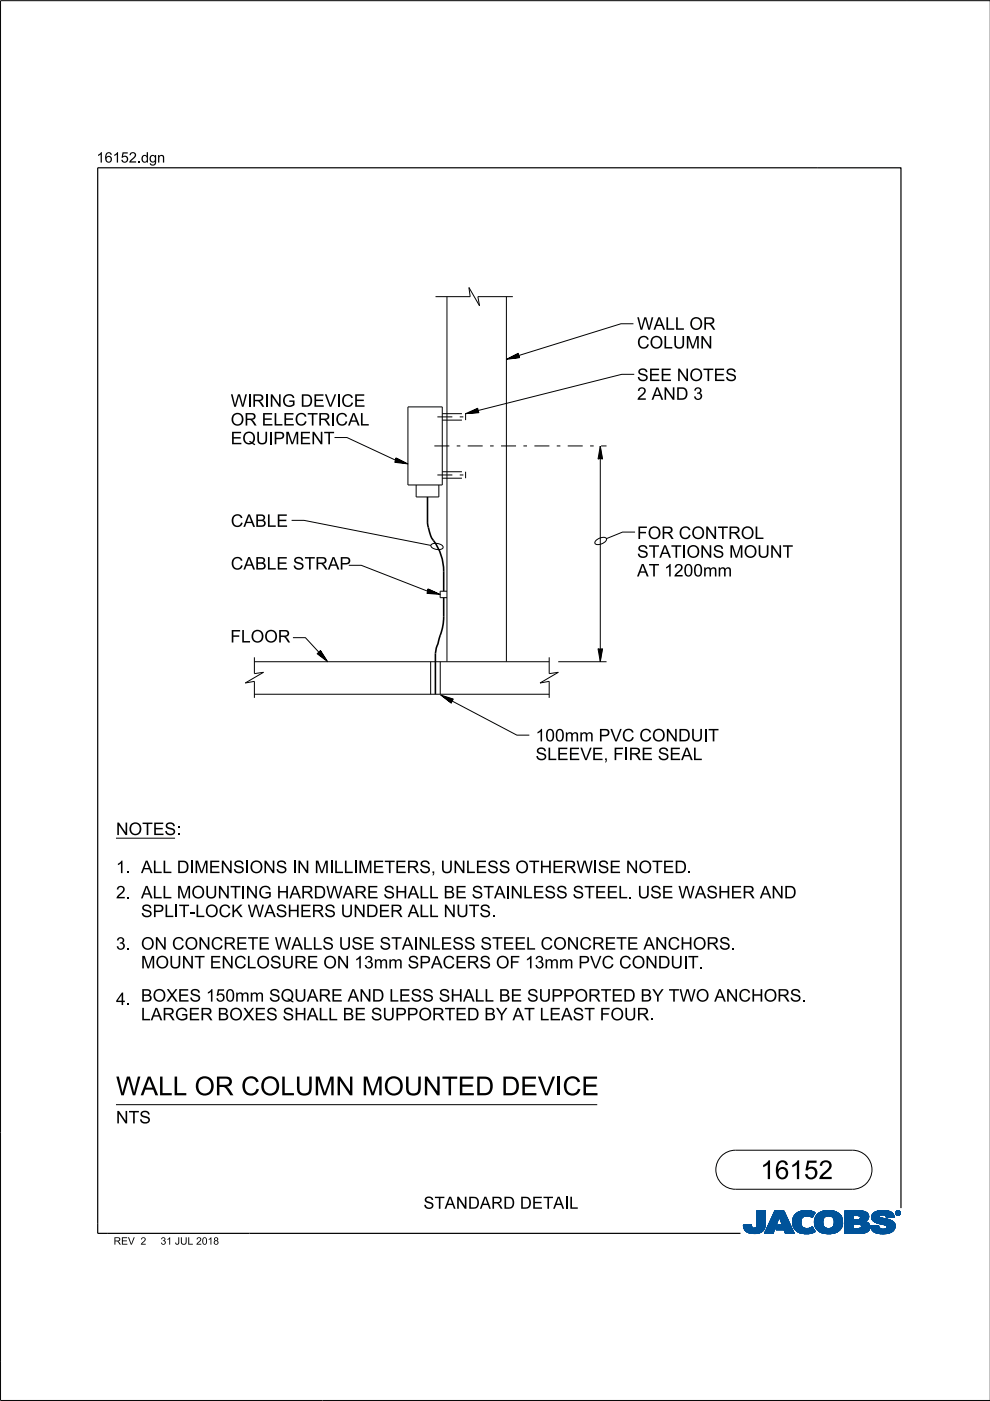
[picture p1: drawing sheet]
<svg xmlns="http://www.w3.org/2000/svg" width="210mm" height="297mm" viewBox="0 0 210 297" stroke-linecap="round" stroke-linejoin="round" font-family="sans-serif">
<defs><g id="words">
<g font-size="4">
<text x="24.6" y="232.2">W ALLOR COLUM</text>
<text x="71.2" y="232.2">N</text>
<text x="76.7" y="232.2">M</text>
<text x="81.3" y="232.2">OUN</text>
<text x="93.7" y="232.2">TED DEVI</text>
<text x="119.3" y="232.2">CE</text>
<text x="161.2" y="250">16152</text>
</g>
<g font-size="2.6">
<text x="135.1" y="69.9">W ALLOR</text>
<text x="135.1" y="73.9">COLUM</text>
<text x="148.4" y="73.9">N</text>
<text x="135.1" y="80.8">SEE N</text>
<text x="146.2" y="80.8">OTES</text>
<text x="53.4" y="86.2">RI</text>
<text x="57.1" y="86.2">N</text>
<text x="59.8" y="86.2">G DEVI</text>
<text x="72.4" y="86.2">CE</text>
<text x="135.1" y="84.8">2AN</text>
<text x="143.3" y="84.8">D 3</text>
<text x="48.9" y="94.2">EQUI</text>
<text x="48.9" y="90.2">OR ELECTRI</text>
<text x="58" y="94.2">PM</text>
<text x="63.5" y="94.2">EN</text>
<text x="68.7" y="94.2">T</text>
<text x="71.1" y="90.2">CAL</text>
<text x="48.9" y="111.7">CABLE</text>
<text x="135.1" y="118.2">STATI</text>
<text x="135.1" y="114.3">FOR CON</text>
<text x="145.6" y="118.2">ON</text>
<text x="151.1" y="118.2">S M</text>
<text x="152.1" y="114.3">TROL</text>
<text x="157.7" y="118.2">OUN</text>
<text x="165.9" y="118.2">T</text>
<text x="48.9" y="120.8">CABLE STRAP</text>
<text x="135.1" y="122.2">AT 1200mm</text>
<text x="48.8" y="136.2">FLOOR</text>
<text x="113.6" y="161.2">SLEEVE,FI</text>
<text x="113.6" y="157.2">100mm PVC CON</text>
<text x="133.3" y="161.2">RE SEAL</text>
<text x="143.8" y="157.2">DUI</text>
<text x="150.2" y="157.2">T</text>
<text x="24.6" y="177">N</text>
<text x="27.3" y="177">OTES:</text>
<text x="24.6" y="185.1">1. ALLDI</text>
<text x="41.2" y="185.1">M</text>
<text x="44.3" y="185.1">EN</text>
<text x="49.4" y="185.1">SI</text>
<text x="52.9" y="185.1">ON</text>
<text x="63" y="185.1">N</text>
<text x="66.7" y="185.1">M</text>
<text x="70.8" y="185.1">L</text>
<text x="75.9" y="185.1">M</text>
<text x="79" y="185.1">ETERS,UN</text>
<text x="98.8" y="185.1">LESS OTH</text>
<text x="117.1" y="185.1">ERW I</text>
<text x="126.7" y="185.1">SE N</text>
<text x="135.4" y="185.1">OTED.</text>
<text x="24.6" y="190.5">2. ALLM</text>
<text x="40.6" y="190.5">OUN</text>
<text x="52.1" y="190.5">N</text>
<text x="54.8" y="190.5">G H</text>
<text x="61.3" y="190.5">ARDW ARE SH</text>
<text x="86.4" y="190.5">ALLBE STAI</text>
<text x="108.2" y="190.5">N</text>
<text x="110.9" y="190.5">LESS STEEL.USE W ASH</text>
<text x="154.9" y="190.5">ER AN</text>
<text x="166.2" y="190.5">D</text>
<text x="29.9" y="194.4">SPLI</text>
<text x="37.9" y="194.4">T-</text>
<text x="41.4" y="194.4">LOCK W ASH</text>
<text x="63.6" y="194.4">ERS UN</text>
<text x="77.6" y="194.4">DER ALLN</text>
<text x="96.7" y="194.4">UTS.</text>
<text x="24.6" y="201.3">3. ON</text>
<text x="36.5" y="201.3">CON</text>
<text x="44.7" y="201.3">CRETE W ALLS USE STAI</text>
<text x="88.7" y="201.3">N</text>
<text x="91.4" y="201.3">LESS STEELCON</text>
<text x="122.8" y="201.3">CRETE AN</text>
<text x="141.6" y="201.3">CH</text>
<text x="146.9" y="201.3">ORS.</text>
<text x="29.9" y="205.3">M</text>
<text x="33" y="205.3">OUN</text>
<text x="41.2" y="205.3">T EN</text>
<text x="49.6" y="205.3">CLOSURE ON</text>
<text x="75.1" y="205.3">13mm SPACERS OF 13mm PVC CON</text>
<text x="139.5" y="205.3">DUI</text>
<text x="145.9" y="205.3">T.</text>
<text x="24.6" y="213.1">4.</text>
<text x="29.9" y="212.4">BOXES 150mm SQUARE AN</text>
<text x="78.8" y="212.4">D LESS SH</text>
<text x="98.2" y="212.4">ALLBE SUPPORTED BY TW O AN</text>
<text x="156.6" y="212.4">CH</text>
<text x="161.9" y="212.4">ORS.</text>
<text x="29.9" y="216.3">LARGER BOXES SH</text>
<text x="65.1" y="216.3">ALLBE SUPPORTED BY AT LEAST FOUR.</text>
<text x="24.6" y="238.2">N</text>
<text x="27.3" y="238.2">TS</text>
<text x="89.8" y="256.3">STAN</text>
<text x="99.2" y="256.3">DARD DETAI</text>
<text x="120.6" y="256.3">L</text>
</g>
<g font-size="2.2">
<text x="20.5" y="34.5">16152.</text>
<text x="29.9" y="34.5">dgn</text>
</g>
<g font-size="1.6">
<text x="24.1" y="263.9">REV</text>
<text x="29.8" y="263.9">2</text>
<text x="34" y="263.9">31JUL2018</text>
</g>
</g></defs>
<g fill="none" stroke="#00539a" stroke-width=".21">
<path d="M157.6 259.8h1.7M157.6 259.9h1.7M157.6 259.9l1.7 .1M157.6 260h1.8M158.1 259.7h1.2M159.3 259.7h-1.7l.1 .7M159.3 259.7h-.9M159.3 259.7l.1 .3M159.4 260l.1 .3M160.4 260l-.2 .3h2M160.5 259.6h1.8M160.5 259.6l-.1 .4"/>
<path d="M160.5 259.7h1.8M160.5 256.7v2.9M160.5 256.9h1.8M160.5 257.5h1.8M160.5 256.7h1.8v2.7M160.5 256.8h1.8M160.5 256.8l1.8 .1M160.5 256.9l1.8 .1M160.5 257h1.8M160.5 257.1h1.8M160.5 257.2h1.8M160.5 257.2l1.8 .1"/>
<path d="M160.5 257.3h1.8M160.5 257.4h1.8M160.5 257.4l1.8 .1M160.5 257.6h1.8M160.5 257.6l1.8 .1M160.5 257.7h1.8M160.5 257.8h1.8M160.5 257.9h1.8M160.5 258h1.8M160.5 258.1h1.8M160.5 258.1l1.8 .1M160.5 258.2h1.8"/>
<path d="M160.5 258.3h1.8M160.5 258.3l1.8 .1M160.5 258.4h1.8M160.5 258.5h1.8M160.5 258.5l1.8 .1M160.5 258.6h1.8M160.5 258.6l1.8 .1M160.5 258.7h1.8M160.5 258.8h1.8M160.5 258.9h1.8M160.5 259h1.8M160.5 259.1h1.8"/>
<path d="M160.5 259.2h1.8M160.5 259.3h1.8M160.5 259.8h1.8M162.2 260h-1.8M162.2 259.9v.3M162.2 259.9h-1.8M162.2 259.8h-1.7M162.3 259.4l-.1 .5M162.3 259.4v-2.7h-1.8v2.9M162.3 259.5h-1.8M162.3 259.6h-1.8M162.3 256.7l-1.8 .1"/>
<path d="M162.3 259.4h-1.8M163.7 258.1h3.1M163.7 258h3.1M163.7 257.9h3M163.8 257.8h2.9M163.8 257.7h2.9M163.8 257.7h2.8M163.9 257.6h2.7M163.9 257.5h2.7M164 257.4h2.5M164 257.3h2.5M164.1 257.2h2.3"/>
<path d="M164.1 257.1h2.3M164.1 257h2.3M164.2 257h2.1M164.2 256.9h2.1M164.2 256.8h2.1M164.3 256.7h1.9l2.2 4.8h-1.9l-.3-.8h-1.7l.4-1h1l-.7-1.7-1.3 3.5h-1.8zM164.5 260h-1.7M164.5 259.9l-1.7 .1M164.5 259.9h-1.7M164.5 259.8l-1.7 .1M164.6 259.8h-1.7M164.6 259.7l-1.7 .1"/>
<path d="M164.6 259.7h-1.7M164.6 259.6h-1.7M164.6 259.5l-1.6 .1M164.7 259.5h-1.7M164.7 259.4l-1.7 .1M164.7 259.4h-1.7M164.7 259.3l-1.6 .1M164.7 259.3h-1.6M164.8 259.2l-1.7 .1M164.8 259.2h-1.7M164.8 259.1l-1.6 .1M164.8 260h2.9"/>
<path d="M164.8 259.1h-1.6M164.8 259.9h2.9M164.8 259l-1.6 .1M164.9 259.9h2.7M164.9 259h-1.7M164.9 259.8h2.7M164.9 258.9h-1.6M164.9 258.8h-1.6M164.9 259.7h2.7M164.9 259.7l-.4 1 3.6 .1M165 258.7h-1.6M165 258.6l-1.6 .1"/>
<path d="M165 258.6h-1.6M165 258.5l-1.6 .1M165 258.5h-1.6M165.1 258.4l-1.6 .1M165.1 258.4h-1.6M165.1 258.3l-1.6 .1M165.1 258.3h-1.6M165.1 258.2l-1.5 .1M165.1 258.2h-1.5M165.2 258.1l-1.6 .1M165.2 258.1h-1.6M165.2 258l.7 1.7h-1"/>
<path d="M165.2 258l.7 1.7M165.3 258.1h1.5M165.3 258.1l1.6 .1M165.3 258.2h1.6M165.3 258.2l1.6 .1M165.3 258.3h1.6M165.4 258.3l1.6 .1M165.4 258.4h1.6M165.4 258.4l1.6 .1M165.4 258.5h1.6M165.4 258.5l1.7 .1M165.4 258.6h1.7"/>
<path d="M165.5 258.6l1.6 .1M165.5 258.7h1.6M165.5 258.8h1.7M165.5 258.9h1.7M165.6 258.9h1.6M165.6 259h1.7M165.6 259l1.7 .1M165.6 259.1h1.7M165.6 259.1l1.7 .1M165.7 259.2h1.7M165.7 259.2l1.7 .1M165.7 259.3h1.7"/>
<path d="M165.7 259.3l1.7 .1M165.7 259.4h1.7M165.8 259.4l1.7 .1M165.8 259.5h1.7M165.8 259.5l1.7 .1M165.8 259.6h1.7M166.2 256.7l2.2 4.8M166.2 256.8l-1.9-.1-2.2 4.8h1.8l1.3-3.5M168 258.9l.4 1.5M168 258.9h1.8M168 259h1.8M168 259.1h1.8"/>
<path d="M168 259.2h1.8M168 259.2l1.8 .1M168 259.3h1.8M168 259.3l1.8 .1M168.1 259.4h1.8M168.1 259.5h1.7M168.1 259.4l1.7 .1M168.1 259.5l1.8 .1M168.1 259.6h1.8M168.1 259.7h1.8M168.1 259.7l1.8 .1M168.1 259.8h1.8"/>
<path d="M168.1 259.8l1.8 .1M168.2 260h1.8M168.2 259.9h1.8M168.3 258l-.3 .9M168.9 257.3l-.6 .7M169.1 257.1h3.6M169.2 257h3.4M169.4 256.9h3.1M169.5 256.9h2.9M169.8 256.8h2.4M169.8 259.1a1.33 1.33 0 0 0 .8 1.4 1.33 1.33 0 0 0 1.5-.3l.2-.1M169.8 259.1h-1.8"/>
<path d="M169.8 259l-1.8 .1M169.9 258.8l-1.9 .1M169.9 258.8h-1.9M169.9 258.7h-1.9M169.9 258.6h-1.8M169.9 258.6l-1.9 .1M169.9 258.5l-1.8 .1M169.9 258.5h-1.8M169.9 258.4l-1.8 .1M170 258.4h-1.9M170 258.4l-.2 .7M170 258.3l-1.8 .1"/>
<path d="M170 258.3h-1.8M170 258.2l-1.8 .1M170.1 258.2h-1.9M170.1 258.1l-.1 .3M170.1 258.1l-1.9 .1M170.2 258.1h-2M170.3 258h-2.1M170.3 256.7l-1.4 .5M170.3 256.7h1.5M170.3 256.7a4 4 0 0 1 2.5 .4M170.4 258h-2.1M170.4 257.9h-2.1"/>
<path d="M170.6 257.8l-2.3 .1M170.6 257.9l-.5 .2M170.8 257.8h-2.5M171.4 257.8h1M171.5 256.7l-1.7 .1M171.5 256.7l.6 .1M171.7 257.8h.7M171.8 257.9h.6M171.9 258h.4M172.1 258.1h.2M172.2 258.1h.1M172.3 258h-.3"/>
<path d="M172.4 257.7l-4 .1M172.5 257.7h-4.1M172.5 257.6l-4 .1M172.5 257.6h-4M172.6 257h-3.3M172.6 257.5l-4.1 .1M172.6 257.5h-4M172.6 257.4l-4 .1M172.7 257.4h-4M172.7 259h1.8M172.7 259.2h1.8M172.7 259.3h1.8"/>
<path d="M172.7 259.3l1.8 .1M172.7 259.4h1.8M172.7 257.3l-3.9 .1M172.7 259.5h1.8M172.7 259.5l1.8 .1M172.7 259.6h1.8M172.7 259.7h1.8M172.7 258.6h1.8M172.7 257.3h-3.9M172.8 259.8h1.8M172.8 257.2l-3.9 .1M172.8 259.9h1.8"/>
<path d="M172.8 259.9l.3 .6M172.8 259.8l1.8 .1M172.8 259.9l1.8 .1M172.8 257.2h-3.9M172.8 260h1.8M172.8 257.1l-.6 1.1a1.75 1.75 0 0 0-1.6-.3M172.9 257.1l-3.9 .1M173 257.8h2.3M173 257.8l-.3 1.3h1.8M173 257.8h5.3M173.1 257.7h5.2M173.1 257.7h5.1"/>
<path d="M173.1 257.6h5.1M173.2 257.6h4.9M173.2 257.5h4.8M173.4 257.4h4.6M173.4 257.4h4.5M173.5 257.3h4.4M173.6 257.2l4.2 .1M173.6 257.2h4.1M173.7 257.1l4 .1M173.8 257.1h3.8M173.9 257h3.5M174 257h3.3"/>
<path d="M174.1 256.9h3.2M174.2 256.9h2.8M174.4 256.8h2.6M174.5 259h-1.8M174.5 259.2a1.15 1.15 0 0 0 1.3 1.3M174.5 259.2l-1.8-.1 .1 .8M174.5 258.9l-1.8 .1M174.5 258.9h-1.8M174.5 258.8l-1.8 .1M174.5 258.7l-1.8 .1M174.5 258.7h-1.8M174.5 258.6l-1.8 .1"/>
<path d="M174.5 258.5l-1.8 .1M174.6 258.5h-1.9M174.6 256.8h1.9M174.6 258.4l-.1 .8M174.6 258.4h-1.8M174.6 258.4l-1.9 .1M174.6 258.3l-1.8 .1M174.6 258.3h-1.8M174.7 258.2h-1.9M174.7 258.1l-.1 .3M174.8 258.1l-2 .1M174.8 258.1h-1.9"/>
<path d="M174.9 256.7a3.2 3.2 0 0 1 3.6 1.4l.1 .8-.1 1.1M174.9 258l-1.9 .1M175 258h-2M175.1 257.9l-.4 .2M175.1 257.9h-2.1M175.2 257.9h-2.2M175.3 257.8l-.2 .1M175.5 256.7h.7M175.7 257.8h-.4M175.7 257.8l.6 .1M176 257.8h2.4M176.2 257.9h2.2"/>
<path d="M176.3 257.9l.5 .5M176.4 258h2M176.4 256.7h-1.5a2.68 2.68 0 0 0-1.9 1.1M176.5 258l2 .1M176.5 258.1h2M176.6 258.1h1.9M176.6 258.2h1.9M176.7 258.2l1.8 .1M176.7 258.3h1.8M176.7 258.3l1.9 .1M176.7 259.9h1.8M176.7 258.4h1.9"/>
<path d="M176.8 258.4l.1 .5M176.8 258.4l1.8 .1M176.8 258.5h1.8M176.8 258.6h1.8M176.9 259.4h1.8M176.9 259.2l1.8 .1M176.9 259.1h1.8M176.9 259.2h1.8M176.9 258.9v.3M176.9 259.2a1.11 1.11 0 0 1-1.1 1.3M176.9 259h1.8M176.9 258.9h1.8"/>
<path d="M176.9 258.8h1.7M176.9 258.8l1.8 .1M176.9 258.7h1.7M176.9 259.3h1.8M176.9 259.3l1.8 .1M178 257.4l-4.7 .1M178.4 257.9h-2.1l.5 .5M178.5 259.7l-1.7 .1M178.5 259.8l-1.8 .1M178.5 259.8h-1.7M178.5 260l-.2 .5M178.5 259.9l-1.8 .1"/>
<path d="M178.5 260h-1.8M178.6 259.7h-1.8M178.6 258.5l-1.8 .1M178.6 259.6h-1.8M178.6 259.5l-1.8 .1M178.6 259.5h-1.8M178.7 259.4h-1.8M179.1 259.7h1.8M179.1 259.5h5.2M179.1 256.9h4.4M179.1 257.5h5M179.1 256.8h4"/>
<path d="M179.1 256.8h3.4M179.1 257h4.5M179.1 257.1h4.7M179.1 257.1l4.7 .1M179.1 257.2h4.8M179.1 257.2l4.8 .1M179.1 257.3h4.8M179.1 257.3l4.9 .1M179.1 257.4h4.9M179.1 257.4l5 .1M179.1 257.6h5M179.1 257.6l5 .1"/>
<path d="M179.1 257.7h5M179.1 257.7l1.8 .1M179.1 257.8h1.8M179.1 257.9h1.8M179.1 258h1.8M179.1 258.1h1.8M179.1 258.2h1.8M179.1 258.3h1.8M179.1 258.4h1.8M179.1 258.5h1.8M179.1 258.5l1.8 .1M179.1 258.6h4.8"/>
<path d="M179.1 258.7h4.7M179.1 258.7h4.6M179.1 258.8h4.5M179.1 258.9h4.5M179.1 258.9h4.3M179.1 259h4.4M179.1 259l4.5 .1M179.1 259.1h4.6M179.1 259.1l4.7 .1M179.1 259.2h4.8M179.1 259.2l4.9 .1M179.1 259.3h5"/>
<path d="M179.1 259.3l5.1 .1M179.1 259.4h5.1M179.1 259.4l5.1 .1M179.1 259.5l1.8 .1M179.1 259.6h1.8M179.1 259.8h1.8M179.1 259.9h1.8M179.1 260h1.8M180.9 257.7v.9M181.8 259.5h-.9v1v-1M181.8 259.5h.2M181.8 259.5l.8 .3"/>
<path d="M182.1 257.7l2.1 .1M182.2 257.8h2M182.2 259.5l2.1 .1M182.3 258.5h1.7M182.3 258.5l-1.4 .1M182.3 257.9h1.9M182.4 257.9h1.8M182.4 257.9v.1M182.4 257.9l-.4-.2h-1.1v.9M182.4 258h1.8M182.4 258v.3M182.4 258.3l-.1 .2"/>
<path d="M182.4 259.6h1.9M182.4 258.1h1.8M182.4 258.1l1.8 .1M182.4 258.2h1.8M182.5 259.7h1.9M182.5 256.9l1.1 .1M182.5 259.7l1.9 .1M182.6 259.8h1.8M182.6 259.8v.4l-.2 .2M182.7 259.9h1.7M182.9 256.8h-3.8v4.7M183.3 256.9l-4.2-.1v4.7"/>
<path d="M183.6 257l.4 .4M183.9 259.2l.2 .2M184 258.5l-2.1 .1M184 258.5h-1.8M184 257.4l.1 .2M184.1 258.4l-.8 .6 .6 .2M184.1 258.4h-1.8M184.1 258.3l-1.7 .1M184.1 258.3h-1.7M184.1 257.6l.1 .6M184.1 258.2l-1.7 .1M184.1 259.4l.3 .5v.6"/>
<path d="M184.2 258.2l-.1 .2M184.2 258h-1.8M184.4 259.9h-1.7M184.5 260h-1.8M184.6 259.9v.2M184.6 259.9h1.7M184.6 260h1.7M184.8 258.1h1.7M184.8 258l.2 .7M184.8 258h1.7M184.8 258.3h2.5M184.8 258.3l2.8 .1"/>
<path d="M184.8 258.1l1.8 .1M184.8 258.2h2M184.8 258.4h3M184.8 258.4l3.2 .1M184.9 258.2l2.1 .1M184.9 257.6h4.6M184.9 258.5h3.4M184.9 258.5l3.6 .1M184.9 258.6h3.7M184.9 257.5h4.5M185 257.5h4.4M185 258.6l3.7 .1"/>
<path d="M185 258.7h3.9M185 258.7l.6 .4M185 257.4h4.3M185 257.4h4.4M185.1 258.7l3.9 .1M185.1 258.8h.7M185.1 257.3h4.1M185.2 258.9h.6M185.2 258.9l4.1 .1M185.3 257.2h3.9M185.3 259h4M185.3 257.1l3.8 .1"/>
<path d="M185.4 257.1h3.7M185.4 259l4 .1M185.5 257h3.5M185.5 259.1h4M185.6 259.1l3.9 .1M185.6 259.1l.5 .2M185.7 259.2h3.9M185.7 256.9h3M185.8 259.2l3.8 .1M185.8 258.9h3.4M185.9 258.8h3.2M185.9 256.8h2.7"/>
<path d="M185.9 256.8l-.8 .5-.3 .7M185.9 256.8l.7-.1a3.3 3.3 0 0 1 2.7 .6h-4.2M186 259.3h3.6M186.1 256.8h2.3M186.1 259.4h3.6M186.1 259.3l1.5 .4 .4 .2M186.3 259.8l-.5 .1M186.3 259.8l-1.7 .1M186.3 259.8v.3M186.3 259.4h3.4M186.4 257.9h-1.6M186.4 257.9l.1 .1"/>
<path d="M186.5 257.9h-1.7M186.5 257.8h-1.7M186.5 258v.1M186.5 257.8l-.1 .1M186.5 257.7h-1.6M186.5 259.4l3.2 .1M186.5 258.1l.1 .1M186.6 257.6l-1.7 .1M186.6 258.2l.4 .1M186.7 256.7h.8M186.7 259.5h3M186.8 257.6h-1.9"/>
<path d="M186.9 259.5l2.9 .1M187 258.3l1.7 .4 .9 .6M187.2 259.6h2.6M187.4 259.7h2.4M187.4 257.6h2.1M187.6 257.6l1.9 .1M187.6 259.7h2.2M187.6 257.7h2M187.7 257.7a1.07 1.07 0 0 0-1.2 .1M187.7 257.7l.1 .1M187.7 257.8h1.9M187.8 257.8h1.7"/>
<path d="M187.8 256.7h-1.3M187.8 257.8l.1 .4M187.8 257.9h1.7M187.8 257.9h1.8M187.9 258h1.7M187.9 258l1.7 .1M187.9 258.1h1.1M187.9 258.1h1.7M187.9 259.9h1.9M188 259.9l.1 .2M188 260h1.8M188.1 257h-2.6"/>
<path d="M188.2 257h.6M188.7 256.9h-2.9M189.3 257.3l.3 .8-1.7 .1M189.6 259.3l.2 .4v.6M189.8 259.9l-1.8 .1M189.8 259.8h-2.1M189.8 259.8h-1.9M189.9 257.2v.1M189.9 257.1h.1M189.9 257.2h.1M189.9 257.3h.1M189.9 257.3l.2 .3"/>
<path d="M190 257.4h.1M190 257.4l.1 .1M190 257.5h.2M190 257.2v.1M190 257.2l.2 .3M190 257.3l.2 .2M190 257.1h-.1M190 257h-.1M190.1 257h-.2M190.1 257.5l.2 .1M190.1 256.9h-.1M190.1 257.6h.6"/>
<path d="M190.2 256.8l-.1 .1M190.2 257.5l.2 .1M190.2 257.5l-.1 .1M190.2 257.6h.4M190.2 256.9h.4M190.2 256.9h.4l-.1 .3 .2 .3-.3-.3-.2 .3zM190.2 256.9v.6l.1-.3 .3 .3M190.2 257h.4M190.2 257.1h.1M190.2 257.1h.5M190.2 257.2h.5M190.2 257.2l.3 .1"/>
<path d="M190.2 257.3h.1M190.2 257.4h.1M190.2 257.4l.1 .1M190.2 256.8h-.1M190.3 257h.2v.1l-.2 .1zM190.3 257v.2M190.3 257h-.1M190.4 257.2l.2 .3M190.4 257.6h.1M190.4 256.8h-.2l-.2 .4M190.4 256.7a.5 .5 0 0 1 .5 .5 .5 .5 0 0 1-.5 .5M190.4 256.8l.4 .2v.2"/>
<path d="M190.4 256.7a.5 .5 0 0 0-.5 .5 .5 .5 0 0 0 .5 .5l-.3-.1M190.4 256.8l.3 .1 .1 .3M190.4 256.7l-.4 .2-.1 .3M190.4 256.7v.1M190.4 257.6v.1M190.4 256.7l.3 .1 .2 .4M190.4 257h-.1l.1 .2M190.4 257l.2 .1-.2 .1M190.4 257h.1M190.5 257.3h.1M190.5 257.3l.1 .1M190.5 257.2l.2 .3"/>
<path d="M190.5 257.4h.1M190.5 257.1h.2M190.5 257.4l.2 .1M190.5 257l-.1 .2M190.5 256.7h-.3M190.6 257.5h.2M190.6 256.8h.1M190.6 257.1l-.1 .1M190.7 257.1h-.1M190.7 257.1l-.2 .1M190.7 257.1l-.5-.2v.6l.1-.3M190.7 257h-.1"/>
<path d="M190.7 256.8l.1 .1M190.7 256.8h-.6M190.7 256.9h.2M190.8 257h.1M190.8 257.6h-.2M190.8 257.2v.2l-.4 .2M190.8 257.2l-.1 .3-.3 .1M190.8 257.1h.1M190.8 257.2h.1M190.9 257.4l-.2 .1M190.9 257.4h-.1M190.9 257.3l-.1 .1"/>
<path d="M190.9 257.3h-.1M190.9 257.2h.1M190.9 257.2l-.1 .3-.4 .2M190.9 257.1h-.1M157.7 260.1h1.7M157.7 260l1.7 .1M157.7 260.2h1.8M157.7 260.2l1.8 .1M157.7 260.3h1.8M157.7 260.3l1.9 .1M157.7 260.4h4.4M157.7 260.4l.4 .5"/>
<path d="M157.7 260.4l4.4 .1M157.8 260.5h4.3M157.8 260.6h4.3M157.8 260.7h4.2M157.9 260.7h4.1M157.9 260.8h4M158 260.8h3.9M158 260.9h3.9M158.1 260.9h3.3M158.1 261h3.6M158.2 261h3.5M158.3 261.1h3.2"/>
<path d="M158.4 261.2h3.1M158.5 261.2h2.9M158.6 261.3h2.7M158.7 261.4h2.4M158.8 261.4h2.1M159.1 261.5h1.6M159.5 260.3l.3 .1 .4-.1M159.7 261.5h.7M160.9 261.4h.1M161.5 260.9h.2M161.6 261.1h-3.3M162.1 260.3l-2 .1"/>
<path d="M162.2 260.2l-1.9 .1M162.2 260.2a2.25 2.25 0 0 1-2.8 1.3l-.9-.2-.4-.4M162.2 260.2h-1.9M162.2 260.1l-1.8 .1M162.2 260.1h-1.8M162.2 260l-1.8 .1M164 261.4h-1.9M164 261.3l-1.9 .1M164 261.3h-1.8M164 261.2l-1.8 .1M164 261.2h-1.8M164.1 261.1l-1.9 .1"/>
<path d="M164.1 261.1h-1.8M164.1 261l-1.8 .1M164.1 261h-1.8M164.1 260.9l-1.8 .1M164.2 260.9h-1.8M164.2 260.8l-1.8 .1M164.2 260.8h-1.8M164.2 260.7l-1.8 .1M164.2 260.7h-1.7M164.2 260.6l-1.7 .1M164.3 260.6h-1.8M164.3 260.5h-1.8"/>
<path d="M164.3 260.4l-1.7 .1M164.3 260.4h-1.7M164.3 260.3l-1.7 .1M164.4 260.3h-1.8M164.4 260.2l-1.7 .1M164.4 260.2h-1.7M164.4 260.1l-1.7 .1M164.4 260.1h-1.7M164.5 260l-1.8 .1M164.5 260.7h3.5M164.6 260.7h3.4M164.6 260.6h3.4"/>
<path d="M164.6 260.5h3.4M164.6 260.5h3.3M164.6 260.4h3.3M164.7 260.4h3.2M164.7 260.3h3.2M164.7 260.3h3.1M164.7 260.2h3.1M164.8 260.1h3M164.8 260.1h2.9M166.3 260.8h1.8M166.3 260.8l1.8 .1M166.3 260.9h1.8"/>
<path d="M166.3 260.9l1.8 .1M166.3 261h1.9M166.3 261l1.9 .1M166.4 261.1h1.8M166.4 261.1l1.8 .1M166.4 261.2h1.9M166.4 261.2l1.9 .1M166.4 261.3h1.9M166.5 261.3l1.8 .1M166.5 261.4h1.9M166.5 261.5h1.9M166.5 261.5l-.3-.8 .3 .8h1.9"/>
<path d="M168.2 260l1.9 .1M168.2 260.1h1.9M168.2 260.1l1.9 .1M168.2 260.2h2M168.3 260.2l2 .1M168.3 260.3h2.1M168.3 260.3l2.2 .1M168.3 260.4h2.5M168.4 260.4l.6 .7M168.4 260.4l4.1 .1M168.5 260.5h4M168.5 260.6h4"/>
<path d="M168.6 260.7h4M168.6 260.7l4 .1M168.7 260.8h3.9M168.7 260.8l4 .1M168.8 260.9h3.9M168.9 260.9l3.8 .1M168.9 261h3.9M169 261l3.8 .1M169 261.1h3.9M169 261.1a4.2 4.2 0 0 0 3.8 0M169.1 261.1h3.8M169.2 261.2h3.5"/>
<path d="M169.3 261.3h3.2M169.5 261.4h2.8M169.6 261.4h2.6M170 261.5h2M170.6 261.6h.4M171.5 260.4h.9M171.6 260.4h.8M171.8 261.5h-1.5M171.8 260.3h.6M172 260.3h.3M172 260.2h.3M172.1 260.2h.2"/>
<path d="M172.2 260.1h.1M172.3 260.1l.6 1M172.6 261.2l-3.3 .1M172.8 260.1h1.9M172.9 260.1l1.9 .1M172.9 260.2h1.9M172.9 260.2l2 .1M172.9 260.3h2.2M173 260.3l2.1 .1M173 260.4h2.4M173 260.4h5.3M173.1 260.5h5.2"/>
<path d="M173.1 260.5l.7 .6 .8 .4M173.1 260.6h5.2M173.2 260.6h5M173.3 260.7h4.9M173.3 260.7h4.8M173.3 260.8h4.7M173.4 260.9h4.5M173.5 260.9h4.4M173.5 261h4.3M173.6 261h4.2M173.7 261.1h4M173.8 261.1h3.8"/>
<path d="M173.8 261.2h3.7M174 261.2h3.4M174.2 261.4h2.9M174.3 261.4h2.7M175.1 261.5h1.4M175.3 261.6h.4M176.6 260.2h1.9M177 261.4l-1 .2-1.4-.1h2.2M177.3 261.3h-3.3M178.1 260.8h-4.8M178.3 260.5l-.6 .6-.7 .3M178.3 260.4h-2.2"/>
<path d="M178.4 260.3l-2.2 .1M178.4 260.3h-2l-.6 .2M178.5 260.2l-2.1 .1M178.5 260.2h-2M178.5 260.1h-1.9M178.5 260l-1.9 .1M179.1 261.5h3.4M179.1 260.1h1.8M179.1 260.1l1.8 .1M179.1 260.2h1.8M179.1 260.2l1.8 .1M179.1 260.3h1.8"/>
<path d="M179.1 260.4h1.8M182.3 260.4h2.1M182.4 260.4h2M182.4 260.4l-.6 .1M183.1 261.4l-4 .1M183.4 261.3l-4.3 .1M183.5 261.3h-4.4M183.7 261.3h-.1M183.7 261.2l-4.6 .1M183.8 261.2h-4.7M183.9 261.1l-4.8 .1M184 261.1h-4.9"/>
<path d="M184 261l-4.9 .1M184.1 261l-.8 .4-1.1 .1M184.1 261h-5M184.1 260.9l-5 .1M184.2 260.9h-5.1M184.2 260.8l-5.1 .1M184.3 260.8h-5.2M184.3 260.7l-5.2 .1M184.3 260.7h-5.2M184.4 260.6l-5.3 .1M184.4 260.6h-5.3M184.4 260.5h-5.3"/>
<path d="M184.4 260.5l-.3 .5M184.4 260.4l-5.3 .1M184.5 260l-1.8 .1M184.5 260.2l-2 .1M184.5 260.3h-2M184.5 260.1h-1.9M184.5 260.2h-1.9M184.6 260l1.7 .1M184.6 260.1l.1 .3M184.6 260.1h1.8M184.6 260.2h1.8M184.6 260.1l1.8 .1"/>
<path d="M184.6 260.2l1.8 .1M184.7 260.3h1.8M184.7 260.3l1.8 .1M184.7 260.4a2.52 2.52 0 0 0 2.7 1.2M184.7 260.4h1.9M184.7 260.5h2M184.7 260.5h2.1M184.8 260.6h2.1M184.8 260.6h4.8M184.8 260.7h4.7M184.9 260.8h4.6M184.9 260.8h4.5"/>
<path d="M185 260.9h4.4M185.1 260.9h4.3M185.1 261h4.3M185.2 261.1h4M185.2 261.1h3.9M185.3 261.2h3.7M185.4 261.2h3.5M185.5 261.3h3.4M185.7 261.3h3.1M185.8 261.4h2.7M185.9 261.5h2.4M186.3 260.1a1.08 1.08 0 0 0 1.4 .5"/>
<path d="M186.4 261.5h1.6M186.6 261.6h.9M188 260.4h1.8M188 260.4l-.3 .2M188.1 260.3h1.7M188.1 260.1l-.1 .3M188.1 260.2h1.7M188.3 261.5l-.9 .1M188.9 261.3l-.6 .2M189.3 261.1h-4.1M189.4 260.9l-.5 .4M189.6 260.7h-4.8"/>
<path d="M189.7 260.6h-2M189.7 260.5h-1.9M189.7 260.5h-1.8M189.7 260.4h-1.7M189.7 260.3h-1.6M189.8 260.2h-1.7M189.8 260.3l-.4 .6M189.8 260.1h-1.7M189.8 260h-1.7"/>
<circle cx="190.4" cy="257.2" r=".51"/>
<circle cx="190.4" cy="257.2" r=".42"/>
</g>
<g fill="none" stroke="#000" stroke-width=".21">
<path d="M210 .1h-209.9v296.8h209.9M92.3 62.9h7.4l-.3-1.9 2.3 3.8-.4-1.9h7.4M94.8 62.9v77.4M107.4 62.9v77.4M134.3 68.6h-2.6l-22.4 7 .3-.2 .1 .2-.8 .1 .8-.4 .1 .4-1.4 .2 1.3-.7 .3 .6-2.1 .2 1.9-.9 .3 .7-2.7 .4 2.5-1.3 .2 .9M134.5 79.4h-2.7l-31.1 7.8 .3-.1 .1 .1-.8 .1 .8-.3 .1 .4-1.4 .1 1.3-.6 .3 .5-2.1 .2 1.9-.9 .3 .8-2.8 .2 2.6-1.1 .2 .9M70.9 92.8h2.7l10.9 5-.3-.1v-.2l.7 .4-.8-.1 .1-.4 1.2 .6-1.4-.2v-.6l1.9 1-2.1-.3 .2-.8 2.5 1.3-2.8-.4 .3-.9M86.5 86.3h7.3v16.5h-7.3zM93.8 87.7h1M93.8 89.1h1M127.3 96.2l.1 .8h-.3zM127.3 94.6l.4 2.7-.4-.1-.5 .1z"/>
<path d="M127.3 94.6v45.7M127.3 95.7l.2 1.4h-.4zM127.3 96.5l-.1 .4 .2 .1M127.3 95.2l.4 2.1h-.8zM61.8 110.3h2.7l26.9 5.3M74 119.9h2.6l14.7 5.6h-.3v-.2l.8 .3h-.9l.1-.5 1.3 .6-1.5-.1v-.6l1.9 .9-2.1-.2 .2-.8 2.5 1.1-2.8-.2 .3-.9M88.2 102.8v2.6h4.8v-2.6M91.4 115.5a1.81 1.81 0 0 1 2.6 .6 1.69 1.69 0 0 1-2.6-.5zM93.8 101.4h1M93.8 100h1M126.3 114.6a1.8 1.8 0 0 1 2.3-.4 1.69 1.69 0 0 1-2.5 1zM134.6 112.8h-2.6l-3.4 1.4"/>
<path d="M53.9 139.4v3.4l2-.3-3.9 2.3 1.9-.3v3.5M62.1 135.2h2.7l3.3 3.6-.3-.2 .1-.2 .5 .7-.7-.5 .3-.3 .7 1.2-1.1-.9 .4-.5 1.1 1.7-1.7-1.2 .6-.7 1.5 2.4-2.3-1.7 .8-.7M94.8 125.3h-1.5v1.4h1.5M116.4 139.4v3.4l2-.3-3.9 2.3 1.9-.3v3.5M126.8 137.5l.5 .2 .4-.2-.4 2.8zM126.9 137.6h.8l-.4 2.1zM127.1 137.8h.4l-.2 1.4zM127.1 137.9h.3l-.1 .8zM127.4 137.9h-.2l.1 .4M53.9 140.3h62.5M53.9 147.2h62.5M91.3 140.3v6.9"/>
<path d="M93.3 140.3v6.9M95.7 149.1l.4-.9-2.7-.8 2.3 1.7 .3-.8-2-.6 1.6 1.3 .2-.7-1.4-.4 1.1 .9 .2-.4-.8-.3 .6 .5v-.2l-.2-.1 14.3 7.6h2.6M118.4 140.3h10.2M24.6 177.7h12.5M24.6 234.2h102M153 245.1l1.3-.9 1.6-.3h24.8a4.1 4.1 0 0 1 4.2 4.1 4.1 4.1 0 0 1-4.2 4.1h-24.8a4.1 4.1 0 0 1-3.8-2.5 4.1 4.1 0 0 1 .9-4.5z"/>
</g>
<path d="M92.1 94.5h36.5M92.7 88.4h6.9M92.7 100.7h6.9" fill="none" stroke="#000" stroke-width=".21" stroke-dasharray="3.2 1.6 .8 1.6" stroke-linecap="butt"/>
<path d="M90.6 110.7a10.1 10.1 0 0 0 2.3 5.4l.9 2.4a22.4 22.4 0 0 1 .3 6.8M90.6 105.4v5.3M94.1 126.7v4.1a17.5 17.5 0 0 1-1.1 5.1l-.7 2.7v8.6" fill="none" stroke="#000" stroke-width=".34"/>
<path d="M94.8 89.1h3.9M94.8 87.7h3.9M98.7 89.1v-1.4M94.8 101.4h3.9M94.8 100h3.9M98.7 101.4v-1.4" fill="none" stroke="#000" stroke-width=".21" stroke-dasharray="3.2 1.6" stroke-linecap="butt"/>
<path d="M191 256.1v-220.5h-170.3v225.9h136.3" fill="none" stroke="#000" stroke-width=".25"/>
<g fill="#000">
<path d="M49 83.6h.3l.5 2.3 .7-2.3h.4l.6 2.3 .5-2.3h.4l-.8 2.6h-.3l-.6-2.3-.7 2.3h-.3z" fill-rule="evenodd"/>
<path d="M48.9 187.8h2.1v.3h-.9v2.4h-.3v-2.4h-.9z" fill-rule="evenodd"/>
<path d="M59 182.6a1.02 1.02 0 0 1 1.7 .6h-.4a.63 .63 0 0 0-.6-.5 .63 .63 0 0 0-.6 .6l.2 .1a1.54 1.54 0 0 1 1.4 1 1.08 1.08 0 0 1-1.1 .8 1.08 1.08 0 0 1-1-.9l.4-.1a.73 .73 0 0 0 .7 .7 .73 .73 0 0 0 .7-.6l-.4-.3a.98 .98 0 0 1-1.2-1.2z" fill-rule="evenodd"/>
<path d="M73.1 182.5h.4v2.3h1.3v.3h-1.7z" fill-rule="evenodd"/>
</g>
<use href="#words"/>
</svg>
